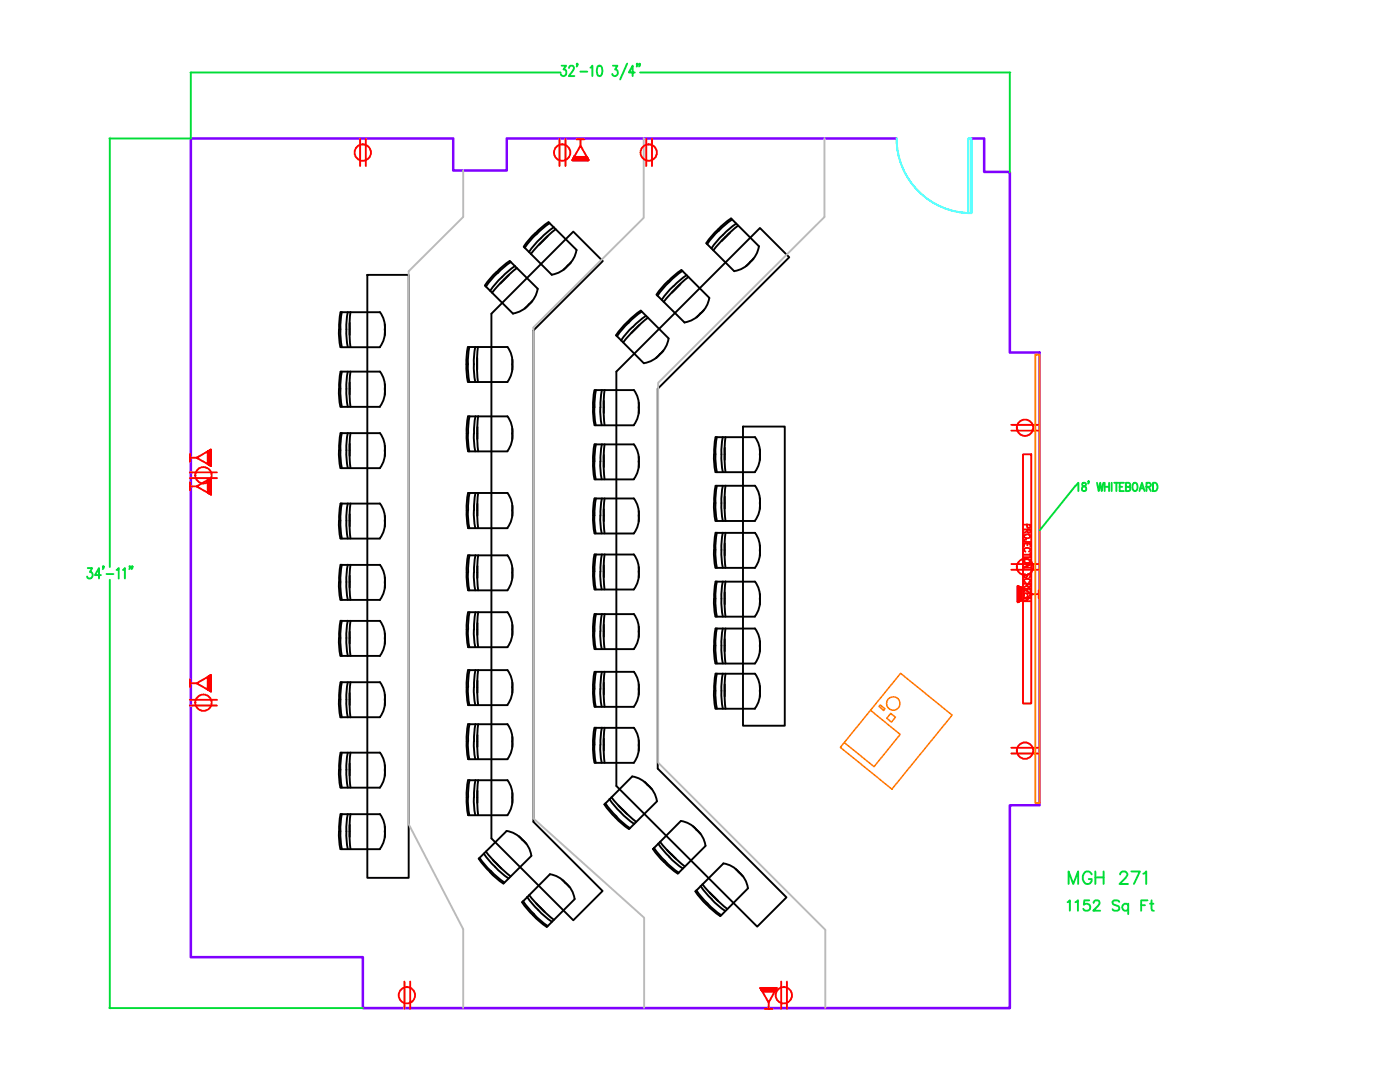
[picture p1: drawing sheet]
<svg xmlns="http://www.w3.org/2000/svg" width="279mm" height="216mm" viewBox="0 0 279 216" stroke-linecap="round" stroke-linejoin="round" font-family="sans-serif">
<!-- layer: _WALLS -->
<path d="M178.9 27.6h-77.8v6.4h-10.6v-6.4h-52.4v163.4h34.3v10.2h129.1v-40.5h6v-90.4h-6v-36h-5.1v-6.7h-2.5" fill="none" stroke="#7f00ff" stroke-width=".51"/>
<!-- layer: CLFUR -->
<g fill="none" stroke="#000" stroke-width=".38">
<path d="M73.3 54.8h8.3v120.4h-8.3zM96.8 57l5.6 5.6M99.3 54.5l-1.3 1.3-1 1.4M100.1 55.3l-1.2 1.3-1.1 1.4M101.5 54.9l-1.6 1.7M101.7 52.1l-1.8 1.4a17 17 0 0 0-3.1 3.5M101.8 52.1l5.5 5.5a4.9 4.9 0 0 1-1.7 3.1M101.9 52.3l-1.3 1-1.3 1.2M102.8 53.1l-1.4 1-1.2 1.2M103.2 53.5l-3 2.7-2 2.2M106.8 46.5l-1.2 1.3-1.1 1.4 5.6 5.6M107 46.7l-1.2 1.3-1.1 1.4"/>
<path d="M107.9 47.6l-1.3 1.3-1 1.4M109.3 47.1l-1.7 1.7M109.5 44.3l-1.4 1.1-1.2 1.1M109.5 44.4l5.6 5.5M109.7 44.5l-1.4 1.1-1.2 1.2M110.5 45.3l-1.3 1.1-1.3 1.2M110.9 45.7l-3 2.7-2 2.3M113.3 53a4.9 4.9 0 0 1-3.2 1.8M114 52.4l-1.5 1.4M114.4 46.2l5.9 5.9-13.8 13.8v98.1l13.8 13.8-5.9 5.8-16.3-16.3v-104.7zM115 49.9a4.9 4.9 0 0 1-1.7 3.1M131 58.8l5.6 5.6"/>
<path d="M133.3 56.1l-1.2 1.3-1.1 1.4M134.8 57.6l-2.4 2.6M135.8 56.7l-1.7 1.7M136 53.9l-1.4 1-1.2 1.2M136 53.9l5.6 5.6M136.2 54.1l-1.8 1.4a18.8 18.8 0 0 0-3.2 3.5M137 54.9l-1.8 1.4a17 17 0 0 0-3.1 3.5M137.4 55.3l-2.6 2.3M141 48.5l5.5 5.6M141.5 59.4a4.9 4.9 0 0 1-1.7 3.1M143.3 45.8l1.2-1.2 1.4-1 5.6 5.6M143.3 45.8l-1.3 1.3-1 1.4"/>
<path d="M143.4 46l-1.2 1.3-1.1 1.4M144.3 46.9l-1.3 1.2-1 1.5M145.7 46.4l-1.7 1.7M146.1 43.8l-1.4 1-1.2 1.2M146.9 44.6l-1.3 1-1.3 1.2M147.3 45l-3 2.7-1.9 2.3M149.7 52.3a4.9 4.9 0 0 1-3.2 1.8M150.4 51.6l-1.5 1.5M151.5 49.1a4.9 4.9 0 0 1-1.8 3.2M151.7 45.5l5.8 5.8-26.2 26.3v75.8l25.7 25.7-5.9 5.8-28.1-28.1v-82.6zM67.7 77.6v1.8l.2 1.8h7.9M67.7 65.7v1.8l.2 1.8"/>
<path d="M67.7 77.6v-1.7l.3-1.7h7.8a6.8 6.8 0 0 1 0 6.9M68 62.3l-.3 1.7v1.7M68 69.3h7.8M68 62.3h7.8M68.2 74.2l-.2 1.7-.1 2.3 .3 3M68.2 62.3l-.2 1.7-.1 2.3 .3 3M69.4 74.2l-.2 1.7-.1 2.3 .3 3M69.4 62.3l-.2 1.7-.1 2.3 .3 3M69.8 65.7l.1 3.6M69.8 64.4v2.4M69.8 76.3v2.4M69.9 74.1l-.1 2.9 .1 4.2"/>
<path d="M69.9 62.2l-.1 3.5M75.8 62.3a6.7 6.7 0 0 1 0 6.9M76.8 64.8v2.1M76.8 76.7v2.1M93.1 72.7v1.7l.3 1.8M93.4 69.2l-.3 1.8v1.7M93.4 72.7v1.7l.3 1.8M93.4 69.2h7.9a4.9 4.9 0 0 1 .9 3.5M93.7 69.2l-.3 1.8v1.7M94.6 72.7v1.7l.3 1.8M94.8 69.2l-.2 1.8v1.7M95.2 71.4v2.4"/>
<path d="M95.4 69.2l-.2 2.9 .2 4.1M102.2 72.7a4.9 4.9 0 0 1-.9 3.5h-7.9M102.3 71.7v2.1M105.5 60.7a4.9 4.9 0 0 1-3.2 1.9M106.2 60.1l-1.4 1.5M118.6 77.8l-.2 1.8v2.3l.2 2.9M118.7 77.8h7.8M118.9 77.8l-.2 1.8v1.7M120.1 77.8l-.2 1.8-.1 1.7M120.5 80v2.4M120.7 77.8l-.2 2.9 .2 4.1M123 66.9l5.5 5.6"/>
<path d="M125.2 64.2l-1.2 1.3-1.1 1.4M125.5 64.4l-1.3 1.3-1.1 1.4M126.3 65.2l-1.3 1.3-1.1 1.4M126.5 77.8a6.7 6.7 0 0 1 0 7M126.7 65.7l-2.3 2.6M127.7 64.8l-1.7 1.7M127.9 62l-1.4 1-1.2 1.2M127.9 62l5.6 5.5M128.1 62.2l-1.4 1-1.3 1.2M128.9 63l-1.4 1.1-1.2 1.2M129.3 63.4l-2.5 2.3M132.4 70l-1.5 1.5"/>
<path d="M133.4 67.6a6.7 6.7 0 0 1-4.9 4.9M139.8 62.5a4.9 4.9 0 0 1-3.2 1.8M140.5 61.9l-1.5 1.5M67.7 89.8v-1.7l.3-1.7h7.8a6.8 6.8 0 0 1 0 7h-7.8l-.3-1.8v-1.8M67.9 89.8l.1 1.8 .2 1.8M68.2 86.4l-.2 1.7-.1 1.7M69.1 89.8l.1 1.8 .2 1.8M69.4 86.4l-.2 1.7-.1 1.7M69.8 88.5v2.5M69.9 86.4l-.1 2.9 .1 4.1M76.8 88.9v2.1M93.1 86.5l.1-1.7 .2-1.8 7.9 .1 .3 .5a4.9 4.9 0 0 1 .6 2.9"/>
<path d="M93.1 86.5l.1 1.8 .2 1.8h7.9M93.4 86.5v1.8l.3 1.8M93.7 98.4l-.2 1.7-.1 1.7M93.7 83l-.2 1.8-.1 1.7M94.6 86.5v1.8l.3 1.8M94.9 98.4l-.3 2.3a17 17 0 0 0 .3 4.7M94.9 83l-.3 1.8v1.7M95.2 86.5l.2 3.5M95.3 85.2v2.4M95.4 98.4l-.2 3.4M95.4 83l-.2 3.5M101.3 98.4a6.7 6.7 0 0 1 0 6.9"/>
<path d="M101.3 98.4h-7.9l-.3 2.8 .1 2.4 .2 1.8h7.9M102.2 86.5a4.9 4.9 0 0 1-.9 3.5M102.3 85.5v2.2M118.4 92.1v1.8l.2 1.7M118.6 92.1v1.8l.3 1.7M118.6 81.3v1.8l.3 1.7M118.6 99.4l-.2 1.7v2.4l.2 2.9M118.6 88.6l-.2 1.7v1.8M118.7 99.5h7.8M118.7 95.7h7.8M118.7 88.7h7.8M118.7 84.9h7.8"/>
<path d="M118.9 99.4l-.2 1.7v1.8M118.9 88.6l-.2 1.7v1.8M119.8 92.1v1.8l.3 1.7M119.8 81.3v1.8l.3 1.7M120.1 99.4l-.2 1.7-.1 1.8M120.1 88.6l-.2 1.7-.1 1.8M120.5 90.8v2.4M120.7 99.5l-.2 2.8 .2 4.1M120.7 88.7l-.2 2.8 .2 4.1M126.5 99.5a6.7 6.7 0 0 1 0 6.9M126.5 88.7a4.9 4.9 0 0 1 1 3.4M127.5 92.1a4.9 4.9 0 0 1-1 3.5"/>
<path d="M127.5 80.3v2.2M127.5 91.1v2.1M142.5 90.6v1.8l.3 1.8M142.8 87.2l-.2 1.7-.1 1.7M142.8 96.9l-.2 1.7-.1 1.8M142.8 87.2h7.9a4.9 4.9 0 0 1 .9 3.5M142.8 94.2h7.9M142.8 96.9h7.9M143.1 87.2l-.3 1.7v2.3l.3 3M143.1 96.9l-.3 1.7v2.4l.3 2.9M144.3 87.2l-.3 1.7v2.3l.3 3M144.3 96.9l-.3 1.7v2.4l.3 2.9"/>
<path d="M144.6 89.4v2.4M144.6 99.1v2.4M144.8 87.2l-.2 2.9 .2 4.1M144.8 96.9l-.2 3.4M148.3 85.1h8.3v59.7h-8.3zM150.7 96.9a6.7 6.7 0 0 1 0 7M151.6 90.6a4.9 4.9 0 0 1-.9 3.6M151.7 89.7v2.1M151.7 99.4v2.1M67.7 103.9v1.8l.2 1.8h7.9M67.9 116.1l.1 1.8 .2 1.8M68 112.7l-.3 1.7v1.7"/>
<path d="M68 100.4l-.3 1.8v1.7M68 112.7h7.8a6.7 6.7 0 0 1 0 7h-7.8l-.3-1.8v-1.8M68 100.5h7.8a6.7 6.7 0 0 1 0 6.9M68.2 112.7l-.2 1.7-.1 1.7M68.2 100.4l-.2 1.8-.1 2.3 .3 3M69.1 116.1l.1 1.8 .2 1.8M69.4 112.7l-.2 1.7-.1 1.7M69.4 100.4l-.2 1.8-.1 2.3 .3 3M69.8 103.9l.1 3.5M69.8 102.6v2.4M69.8 114.9v2.3M69.9 112.7l-.1 2.9 .1 4.1"/>
<path d="M69.9 100.5l-.1 3.4M76.8 102.9v2.2M76.8 115.2v2.1M93.4 114.2v1.8l.3 1.8M93.4 101.8v1.8l.3 1.8M93.4 110.8l-.2 1.7-.1 2.3 .3 3h7.9l.3-.5a7.4 7.4 0 0 0 0-6l-.3-.5h-7.9M93.7 110.8l-.2 1.7-.1 1.7M94.9 110.8l-.3 2.3a17 17 0 0 0 .3 4.7M95.2 114.2l.2 3.6M95.2 101.8l.2 3.6M95.3 100.5v2.4M95.3 113v2.3"/>
<path d="M95.4 110.8l-.2 3.4M102.3 100.9v2.1M102.3 113.3v2.1M118.6 114.1v1.7l.3 1.8M118.6 102.9v1.8l.3 1.7M118.6 110.6l-.2 1.7v2.4l.2 2.9M118.7 117.6h7.8M118.7 110.6h7.8M118.7 106.5h7.8M118.9 110.6l-.2 1.7v1.7M119.8 114.1v1.7l.3 1.8M119.8 102.9v1.8l.3 1.7"/>
<path d="M120.1 110.6l-.2 1.7-.1 1.7M120.5 101.6v2.4M120.5 112.8v2.4M120.7 110.6l-.2 2.9 .2 4.1M126.5 110.6a6.7 6.7 0 0 1 0 7M127.5 102v2M127.5 113.1v2.1M142.5 100.4v1.8l.3 1.7M142.5 119.5v1.8l.3 1.7M142.5 109.7v1.8l.3 1.8M142.8 119.5v1.8l.3 1.7M142.8 116l-.2 1.7-.1 1.8"/>
<path d="M142.8 106.3l-.2 1.7-.1 1.7M142.8 116.1l7.9-.1a4.9 4.9 0 0 1 .9 3.5M142.8 106.3h7.9a6.7 6.7 0 0 1 0 7h-7.9M142.8 104h7.9M143.1 116l-.3 1.7v1.8M143.1 106.3l-.3 1.7v2.3l.3 3M144 119.5v1.8l.3 1.7M144.3 116l-.3 1.7v1.8M144.3 106.3l-.3 1.7v2.3l.3 3M144.6 100.4l.2 3.5M144.6 119.5l.2 3.5M144.6 109.7l.2 3.6"/>
<path d="M144.6 108.4v2.5M144.6 118.2v2.4M144.8 116l-.2 3.4M144.8 106.3l-.2 3.4M151.6 119.5a4.9 4.9 0 0 1-.9 3.5M151.7 108.8v2.1M151.7 118.5v2.1M67.7 139.6v1.8l.2 1.7M67.9 139.6l.1 1.8 .2 1.7M67.9 127.3l.1 1.8 .2 1.8M68 136.1l-.3 1.7v1.8M68 123.9l-.3 1.7v1.7"/>
<path d="M68 136.1h7.8a6.7 6.7 0 0 1 0 7h-7.8M68 123.9h7.8a6.7 6.7 0 0 1 0 7h-7.8l-.3-1.8v-1.8M68.2 136.1l-.2 1.7-.1 1.8M68.2 123.9l-.2 1.7-.1 1.7M69.1 139.6l.1 1.8 .2 1.7M69.1 127.3l.1 1.8 .2 1.8M69.4 136.1l-.2 1.7-.1 1.8M69.4 123.9l-.2 1.7-.1 1.7M69.8 139.6l.1 3.5M69.8 126.1v2.3M69.8 138.3v2.4M69.9 136.1l-.1 3.4"/>
<path d="M69.9 123.9l-.1 2.8 .1 4.2M76.8 126.4v2.1M76.8 138.6v2.1M93.4 137.1v1.8l.3 1.8M93.4 125.6v1.8l.3 1.7M93.4 133.7l-.2 1.7-.1 2.3 .3 3h7.9M93.4 133.7h7.9a4.9 4.9 0 0 1 .9 3.4M93.4 122.2l7.9-.1a5.5 5.5 0 0 1 1 4.1 5.2 5.2 0 0 1-1 2.9h-7.9l-.3-2.9 .1-2.3 .2-1.7M93.7 133.7l-.2 1.7-.1 1.7M93.7 122.2l-.2 1.7-.1 1.7M94.9 133.7l-.3 2.3a17 17 0 0 0 .3 4.7M94.9 122.2l-.3 2.2a16.8 16.8 0 0 0 .3 4.7"/>
<path d="M95.2 137.1l.2 3.6M95.3 124.3v2.4M95.3 135.8v2.4M95.4 133.7l-.2 3.4M95.4 122.1l-.2 2.9 .2 4.1M102.2 137.1a4.9 4.9 0 0 1-.9 3.5M102.3 124.7v2.1M102.3 136.2v2.1M118.4 137.5v1.8l.2 1.7M118.6 137.5v1.8l.3 1.7M118.6 125.9v1.8l.3 1.8M118.6 134.1l-.2 1.7v1.7"/>
<path d="M118.6 122.5l-.2 1.7v2.3l.2 3M118.7 134.1h7.8M118.7 129.5h7.8M118.7 122.5h7.8M118.9 134.1l-.2 1.7v1.7M118.9 122.5l-.2 1.7v1.7M119.8 137.5v1.8l.3 1.7M119.8 125.9v1.8l.3 1.8M120.1 134.1l-.2 1.7-.1 1.7M120.1 122.5l-.2 1.7-.1 1.7M120.5 125.9l.2 3.6M120.5 124.7v2.4"/>
<path d="M120.5 136.2v2.4M120.7 134l-.2 2.9 .2 4.1M120.7 122.5l-.2 3.5M126.5 134a4.9 4.9 0 0 1 1 3.5M126.5 122.5a6.7 6.7 0 0 1 0 7M127.5 137.5a4.9 4.9 0 0 1-1 3.5M127.5 125v2.1M127.5 136.6v2M142.5 137.8v1.8l.3 1.8M142.5 128.8v1.8l.3 1.8M142.8 134.4l-.2 1.7-.1 1.7M142.8 125.4l-.2 1.7-.1 1.7"/>
<path d="M142.8 123h7.9M142.8 134.4h7.9M142.8 132.4h7.9M142.8 125.4h7.9M143.1 134.4l-.3 1.7v2.3l.3 3M143.1 125.4l-.3 1.7v2.3l.3 3M144.3 134.4l-.3 1.7v2.3l.3 3M144.3 125.4l-.3 1.7v2.3l.3 3M144.6 127.5v2.4M144.6 136.6v2.4M144.8 134.4l-.2 2.9 .2 4.1M144.8 125.4l-.2 2.9 .2 4.1"/>
<path d="M150.7 134.4a4.9 4.9 0 0 1 .9 3.5M150.7 125.4a4.9 4.9 0 0 1 .9 3.4M151.6 137.8a4.9 4.9 0 0 1-.9 3.6M151.6 128.8a4.9 4.9 0 0 1-.9 3.6M151.7 127.9v2.1M151.7 136.9v2.1M67.7 153.6v1.8l.3 1.8h7.8a6.8 6.8 0 0 0 0-7h-7.8l-.3 1.7v1.7M67.9 153.6l.1 1.8 .2 1.7M68.2 150.2l-.2 1.7-.1 1.7M69.1 153.6l.1 1.8 .2 1.7M69.4 150.2l-.2 1.7-.1 1.7M69.8 153.6l.1 3.5"/>
<path d="M69.8 152.3v2.5M69.9 150.2l-.1 3.4M76.8 152.7v2.1M93.4 159.1v1.8l.3 1.8M93.4 147.9v1.8l.3 1.8M93.4 155.6l7.9 .1a5.5 5.5 0 0 1 1 4 5.2 5.2 0 0 1-1 3h-7.9l-.3-3 .1-2.3zM93.4 144.5h7.9a5.5 5.5 0 0 1 1 4.1 5.2 5.2 0 0 1-1 2.9h-7.9l-.3-3 .1-2.3zM93.7 155.6l-.2 1.8-.1 1.7M93.7 144.5l-.2 1.7-.1 1.7M94.9 155.6l-.3 2.3a17 17 0 0 0 .3 4.8M94.9 144.5l-.3 2.3a17 17 0 0 0 .3 4.7M95.3 146.7v2.3"/>
<path d="M95.3 157.8v2.4M95.4 155.7l-.2 2.8 .2 4.2M95.4 144.5l-.2 2.9 .2 4.1M102.3 147v2.1M102.3 158.2v2.1M118.6 148.6v1.8l.3 1.8M118.6 145.2l-.2 1.7v2.3l.2 3M118.7 152.2h7.8M118.7 145.2h7.8M118.7 141h7.8M118.9 145.2l-.2 1.7v1.7M119.8 148.6v1.8l.3 1.8"/>
<path d="M120.1 145.2l-.2 1.7-.1 1.7M120.5 147.4v2.4M120.7 145.2l-.2 2.9 .2 4.1M121.6 159.4l1.1 1.4 1.1 1.3M122 159.1l2.3 2.5M126.1 154.9a5.7 5.7 0 0 1 3.6 2.2 4.9 4.9 0 0 1 1.4 2.7M126.2 154.9l-5.6 5.6M126.5 145.2a4.9 4.9 0 0 1 1 3.4M127.5 148.7a4.9 4.9 0 0 1-1 3.5M127.5 147.7v2.1M128.6 156l1.5 1.5M131.1 159.9l-5.6 5.5-1.4-1.1-1.3-1.2"/>
<path d="M142.8 141.4h7.9M67.7 165.9v1.8l.2 1.7h7.9M67.9 165.9l.1 1.8 .2 1.7M68 162.4l-.3 1.7v1.8M68 162.5l7.8-.1a4.9 4.9 0 0 1 1 3.5M68.2 162.4l-.2 1.7-.1 1.8M69.1 165.9l.1 1.8 .2 1.7M69.4 162.4l-.2 1.7-.1 1.8M69.8 165.9l.1 3.5M69.8 164.6v2.4M69.9 162.4l-.1 3.5M76.8 165.8a4.9 4.9 0 0 1-1 3.6"/>
<path d="M76.8 164.9v2.1M95.7 171.2l1.8 2.2 1.7 1.6 1.5 1.1M96.6 170.3l1 1.4 1.2 1.2M97 169.9l2.7 3 2.2 2M97.7 174l1.3 1.2 1.5 1.1M98.4 171.6l1.7 1.7M98.8 173l1.3 1.2 1.4 1.1M101.1 165.8a4.9 4.9 0 0 1 3.1 1.7M101.1 165.8l-5.6 5.5 1.1 1.4 1.2 1.3M103.6 166.9l1.5 1.4M104.2 167.5a4.9 4.9 0 0 1 1.8 3.2M104.4 179.8l1 1.4 1.2 1.2"/>
<path d="M105.2 179l1 1.3 1.2 1.3M105.6 178.6l2.3 2.6M106.1 170.8l-5.6 5.5M109.7 174.4a5.7 5.7 0 0 1 3.6 2.2 4.9 4.9 0 0 1 1.4 2.8M109.8 174.4l-5.6 5.6M112.2 175.5l1.5 1.5M114.7 179.4l-5.6 5.6M120.6 160.5l1 1.4 1.2 1.2M120.8 160.3l1 1.4 1.2 1.2M123 162.9l1.3 1.3 1.4 1.1M123.4 160.7l1.7 1.7M123.9 162.1l1.2 1.2 1.5 1.1"/>
<path d="M124.3 161.6l2.7 2.4M130.3 169.4l1 1.4 1.2 1.2M130.5 169.2l1 1.4 1.2 1.2M131.4 168.3l1 1.4 1.2 1.3M131.7 168l2.3 2.5M132.8 171.8l1.2 1.3 1.5 1M133.1 169.6l1.8 1.7M133.6 171l1.2 1.2 1.5 1.1M134 170.5l2.7 2.4M138.3 164.9l1.5 1.5M138.8 177.9l1.8 2.2 1.7 1.6 1.4 1.1M139 165.5a4.9 4.9 0 0 1 1.8 3.2"/>
<path d="M139 177.6l1 1.4 1.2 1.3M139 165.6a4.9 4.9 0 0 0-3.1-1.8l-5.6 5.6M139.8 176.8l1.1 1.4 1.2 1.2M140.2 176.4l1.9 2.2 3.1 2.8M140.8 168.8l-5.5 5.5-1.5-1.1-1.3-1.2M141.6 178.1l1.7 1.7M142 179.4l1.3 1.3 1.4 1.1M144.3 172.3a4.9 4.9 0 0 1 3.2 1.7M144.4 172.3l-5.6 5.6M146.8 173.4l1.5 1.5M147.4 174a4.9 4.9 0 0 1 1.9 3.2M149.3 177.2l-5.6 5.6"/>
<path d="M104.2 180l1 1.4 1.2 1.2M106.4 182.6l1.3 1.3 1.4 1M106.6 182.4l1.3 1.3 1.4 1.1M107 180.2l1.7 1.7M107.4 181.6l1.3 1.2 1.5 1.1M107.9 181.2l2.6 2.3M141.2 180.3l1.3 1.2 1.4 1.1"/>
</g>
<!-- layer: STAIRS -->
<path d="M92.4 34v9.3l-10.8 10.8v110.4l10.8 20.9v15.7M128.5 27.5v16l-22 21.8v98l22.1 19.8v18M164.5 27.5v15.8l-33.2 33.1v75.8l33.4 33.3v15.6" fill="none" stroke="#bababa" stroke-width=".38"/>
<!-- layer: _DOOR_WIND -->
<path d="M178.9 27.6a14.9 14.9 0 0 0 15 14.9M193.2 42.5v-14.9h.7v14.9" fill="none" stroke="#0ff" stroke-width=".38"/>
<!-- layer: _MISC_FIXED -->
<g fill="none" stroke="#ff7f00" stroke-width=".3">
<path d="M179.7 134.4l10.3 8.3-12 14.8-10.3-8.4zM173.7 141.7l5.9 4.8-5.2 6.5-5.9-4.8M175.7 140.7l.9 .7-.3 .4-.9-.8zM177.7 142.4l1 .7-.8 1-.9-.8z"/>
<circle cx="178.3" cy="140.4" r="1.34"/>
</g>
<!-- layer: ELECT -->
<g fill="none" stroke="#f00" stroke-width=".38">
<path d="M111.7 27.7v5.4M112.8 27.7v5.4M114.5 31.5l.2-.2-.3 .3M114.5 32l.7-.7-.7 .7M114.6 31.3l-.1 .1M114.8 31.3l-.5 .4M114.8 31.3l-.5 .5M114.9 31.3l-.7 .7M115 31.3l-.8 .7M115 31.3l-.7 .7M115 32l.7-.7-.6 .7M115.1 31.3l-.7 .7"/>
<path d="M115.1 31.3l-.6 .7M115.2 31.3l-.6 .7 .7-.7M115.3 32l.7-.7-.7 .7M115.3 31.3l-.7 .7M115.4 31.3l-.7 .7M115.4 31.3l-.6 .7M115.5 31.3l-.7 .7M115.6 31.3l-.7 .7M115.6 31.3l-.6 .7M115.7 31.3l-.7 .7M115.8 31.3l-.7 .7 .7-.7M115.9 27.8v1.3"/>
<path d="M115.9 31.3l-.7 .7M116 31.3l-.6 .7 .7-.7M116.1 31.3l-.7 .7"/>
<circle cx="112.2" cy="30.4" r="1.63"/>
</g>
<circle cx="114.6" cy="31.3" r=".19" fill="#f00"/>
<g fill="none" stroke="#f00" stroke-width=".38">
<path d="M71.9 27.7v5.4M73 27.7v5.4M114.6 31.3h2.5l-1.2-2.2-1.7 2.9h3.3M115 27.8h1.6M115.9 32l.6-.7-.6 .7M116.2 31.3l-.7 .7M116.3 31.3l-.7 .7M116.4 31.3l-.7 .7 .7-.7M116.4 32l.7-.7-.7 .7M116.5 31.3l-.7 .7M116.6 31.3l-.7 .7 .7-.7M116.6 32l.6-.6-.5 .6"/>
<path d="M116.7 31.3l-.7 .7 .7-.7M116.8 31.3l-.7 .7M116.9 31.3l-.8 .7M116.9 31.3l-.7 .7M117 31.3l-.7 .7M117 31.3l-.6 .7M117.1 32l.2-.3-.2 .3M117.1 31.3l-.6 .7 .6-.6M117.1 31.3l.3 .7M117.1 31.4l-.6 .6 .7-.6M117.2 31.5l-.5 .5M117.2 32l.2-.2-.2 .2"/>
<path d="M117.2 31.5l-.4 .5M117.2 31.6l-.3 .4M117.3 31.7l-.3 .3M117.3 31.6l-.4 .4M117.4 31.8l-.2 .2M117.4 31.9l-.1 .1 .1-.1M117.5 31.9l-.2 .1M129 27.7v5.4M130.1 27.7v5.4M37.9 91.3h1.3M41.5 91.1l.6 .7-.6-.7M41.5 91.3l.6 .7-.6-.6"/>
<path d="M41.5 91.6l.6 .8M41.5 91.9l.6 .7-.6-.7M41.5 92.2l.6 .7M41.5 91l.6 .7M41.5 91.2l.6 .7M41.5 91.3l.6 .7M41.5 91.5l.6 .7M41.5 91.6l.6 .7M41.5 91.7l.6 .7M41.5 91.8l.6 .7M41.5 92l.6 .7M41.5 92.1l.6 .7-.6-.7"/>
<path d="M41.5 92.3l.6 .7M41.5 92.4l.6 .5M41.5 92.4l.4 .5M41.5 92.5l.3 .3M41.5 92.6l.1 .1M41.6 92.7l-.1-.2 .2 .3M42.1 91.8l-.6-.6 .6 .6M42.1 92.1l-.6-.7 .6 .7M42.1 92.6l-.6-.6 .6 .7"/>
<circle cx="72.4" cy="30.4" r="1.63"/>
<circle cx="129.5" cy="30.4" r="1.63"/>
</g>
<circle cx="41.5" cy="92.6" r=".19" fill="#f00"/>
<g fill="none" stroke="#f00" stroke-width=".38">
<path d="M37.9 95.4h5.4M37.9 94.3h5.4M37.9 90.6v1.5M37.9 97.1h1.3M41.5 90.8l.6 .8M41.5 90.5l.6 .7-.6-.6M41.5 90.3l.6 .7M41.5 90.1l.6-.4v3.3l-2.9-1.7 2.3-1.2v2.5M41.5 96.8l.6 .6-.6-.6M41.5 96.9l.6 .6M41.5 97.1l.6 .7M41.5 97.3l.6 .7"/>
<path d="M41.5 97.6l.6 .6M41.5 91l.6 .7M41.5 90.9l.6 .7M41.5 90.7l.6 .8M41.5 90.7l.6 .7M41.5 90.5l.6 .7M41.5 90.4l.6 .7M41.5 90.4l.6 .6M41.5 90.2l.6 .7M41.5 90.1l.6 .7M41.5 96.9l.6 .7M41.5 97l.6 .7"/>
<path d="M41.5 97.1l.6 .7-.6-.6M41.5 97.2l.6 .7M41.5 97.4l.6 .7M41.5 97.4l.6 .8M41.5 97.7l.6 .7M41.5 97.7l.6 .8M41.5 97.9l.6 .8-.6-.7M41.5 98.1l.6 .6M41.5 98.1l.5 .5M41.5 98.2l.1 .2M41.5 98.3l.1 .1M41.5 90l.6 .7-.6-.6"/>
<path d="M41.7 89.9l.4 .5-.4-.4M41.7 98.5l-.2-.3 .3 .3M41.8 89.9l.3 .3-.2-.3M41.8 89.9l.3 .3M41.9 89.9l.2 .2M41.9 89.8l.2 .3M42 89.8l.1 .1M42 89.8l.1 .1-.1-.1M42.1 89.7v.1M42.1 91.3l-.6-.7 .6 .7M42.1 90.7l-.6-.6 .6 .6M42.1 90.5l-.5-.5 .5 .6"/>
<path d="M42.1 90.2l-.4-.3 .4 .5M42.1 90l-.2-.2 .2 .2M42.1 98.3l-.6-.7 .6 .7M42.1 98.5l-.6-.6 .6 .7"/>
<circle cx="40.6" cy="94.8" r="1.63"/>
</g>
<circle cx="41.5" cy="98.3" r=".19" fill="#f00"/>
<g fill="none" stroke="#f00" stroke-width=".38">
<path d="M37.9 96.3v1.6M41.5 96.5l.6 .7M41.5 96.3l.6 .6M41.5 96.2l.6 .7-.6-.6M41.5 96l.6 .7M41.5 95.8l.6-.4v3.3l-2.9-1.6 2.3-1.3v2.5M41.5 96.7l.6 .7M41.5 96.6l.6 .8M41.5 96.6l.6 .7M41.5 96.4l.6 .7M41.5 96.1l.6 .7M41.5 96l.6 .8-.6-.7"/>
<path d="M41.5 95.8l.6 .7M41.5 95.7l.6 .7-.6-.6M41.6 95.7l.5 .3M41.8 95.6l.3 .3M41.9 95.6l.2 .2-.2-.2M41.9 95.5l.2 .3M42 95.5l.1 .2M42 95.4h.1M42.1 96.4l-.6-.6 .6 .7M42.1 96.3l-.5-.6 .5 .6M42.1 96.2l-.5-.5 .5 .6M42.1 96l-.3-.4 .3 .4"/>
<path d="M42.1 95.7l-.2-.2 .2 .2M42.1 95.4v.1M42.1 96.5l-.6-.6 .6 .7M37.9 139.6h5.4M37.9 136.3h1.3M41.5 136.2l.6 .7-.6-.6M41.5 136.5l.6 .7-.6-.6M41.5 136.8l.6 .6-.6-.6M41.5 137l.6 .7-.6-.6M41.5 136l.6 .7M41.5 136l.6 .8M41.5 136.1l.6 .7"/>
<path d="M41.5 136.3l.6 .8M41.5 136.4l.6 .7M41.5 136.5l.6 .6M41.5 136.6l.6 .8M41.5 136.7l.6 .7M41.5 136.9l.6 .7M41.5 137.1l.6 .8M41.5 137.4l.4 .4M41.5 137.4l.3 .4M41.5 137.5l.1 .2M42 137.9l-.5-.5 .6 .6M42.1 136.9l-.6-.6 .6 .7"/>
<path d="M42.1 137.5l-.6-.7 .6 .7M42.1 137.7l-.6-.6 .6 .7M42.1 137.6l-.6-.7 .6 .8M42.1 137.9l-.6-.7 .6 .8M37.9 140.8h5.4"/>
<circle cx="40.6" cy="140.2" r="1.63"/>
</g>
<circle cx="41.5" cy="137.6" r=".19" fill="#f00"/>
<g fill="none" stroke="#f00" stroke-width=".38">
<path d="M201.8 85.9h5.4M201.8 84.8h5.4M201.8 113.7h5.4M201.8 112.6h5.4M203.1 118.1l.7 .6M203.1 118l.7 .7-.7-.6M203.1 117.8l.7 .6-.7-.6M203.1 117.5l.7 .7-.7-.6M203.1 117.2l.7 .7-.7-.7M203.1 117l.7 .7M203.1 118.2l.7 .7M203.1 118l.7 .6"/>
<path d="M203.1 117.9l.7 .7M203.1 117.7l.7 .7M203.1 117.6l.7 .7M203.1 117.5l.7 .6M203.1 117.4l.7 .7M203.1 117.3l.7 .8M203.1 117.1l.7 .7M203.1 117l.7 .8M203.1 116.9l.7 .7M203.2 117l.6 .5M203.4 117l.4 .5M203.4 117.1l.4 .3"/>
<path d="M203.6 117.2l.2 .1-.1-.1M203.8 118.5l-.7-.7 .7 .7M203.8 117.9l-.7-.6 .7 .7M206 118.6h1.3M37.9 135.5v1.6M41.5 136l.6 .6-.6-.6M41.5 135.7l.6 .6-.6-.6M41.5 135.4l.6 .7-.6-.6M41.5 135.2l.6 .7M41.5 135.1l.6-.4v3.3l-2.9-1.7 2.3-1.2v2.5M41.5 135.9l.6 .7M41.5 135.8l.6 .8"/>
<path d="M41.5 135.8l.6 .7M41.5 135.6l.6 .7M41.5 135.5l.6 .8M41.5 135.3l.6 .7M41.5 135.2l.6 .8M41.5 135.1l.6 .7M41.6 134.9l.5 .6M41.7 134.9l.4 .3M41.7 134.9l.4 .4M41.9 134.9l.2 .2M41.9 134.8l.2 .2-.2-.2M42.1 134.7v.1"/>
<path d="M42.1 136.4l-.6-.7 .6 .7M42.1 136.1l-.6-.6 .6 .7M42.1 135.7l-.6-.6 .6 .6M42.1 135.6l-.6-.6 .6 .7M42.1 135.5l-.5-.5 .5 .6M42.1 135.4l-.4-.5 .4 .5M42.1 135.2l-.3-.3 .3 .3M42.1 135l-.2-.2 .2 .3M42.1 134.9l-.1-.1 .1 .1M42.1 134.8l-.1-.1 .1 .2M201.8 150.4h5.4M201.8 149.2h5.4"/>
<path d="M80.7 195.9v5.4M81.9 195.9v5.4M151.8 197.1h.1M151.9 197.5l.4-.4-.4 .4M151.9 197.1l-.1 .2M152 197.6l.5-.5-.5 .5M152 197.1l-.2 .2 .2-.2M152.1 197.8l.7-.7-.7 .7-.3-.7h3.2l-1.6 3-1.3-2.3h2.6M152.1 197.1l-.2 .3 .2-.3M152.2 197.1l-.3 .3M152.4 197.1l-.4 .4M152.4 197.1l-.4 .5 .5-.5"/>
<path d="M152.6 197.1l-.6 .6M152.7 197.1l-.6 .7M152.8 197.1l-.6 .7 .7-.7M152.9 197.1l-.7 .7M153 197.1l-.7 .7M153.1 197.1l-.7 .7M153.1 197.1l-.6 .7M153.2 197.1l-.7 .7M153.3 197.1l-.6 .7M153.4 197.1l-.6 .7M153.4 197.8l.7-.7-.6 .7M153.5 197.1l-.7 .7"/>
<path d="M153.6 197.1l-.7 .7M153.7 197.1l-.8 .7M153.7 197.1l-.7 .7M153.8 197.1l-.7 .7M153.8 197.1l-.6 .7 .7-.7M154 197.8l.7-.7-.7 .7M154 197.1l-.7 .7M154.1 197.1l-.7 .7M154.2 197.1l-.7 .7 .7-.7M154.3 197.1l-.7 .7M154.3 197.1l-.6 .7M154.4 197.1l-.7 .7 .8-.7"/>
<path d="M154.5 197.1l-.7 .7M154.5 197.1l-.6 .7M154.6 197.1l-.7 .7M154.7 197.1l-.6 .7 .7-.7M154.8 197.6l-.2 .2 .1-.1M154.8 197.6l-.3 .2M154.8 197.1l-.7 .7M154.8 197.5l-.3 .3M154.9 197.1l-.7 .7M154.9 197.3l-.5 .5M155 197.2l-.6 .6M155 197.1l-.7 .7"/>
<path d="M155.9 195.9v5.4M157 195.9v5.4M152.6 201.3h1.6M153.4 200.1v1.2"/>
<circle cx="204.6" cy="85.4" r="1.63"/>
<circle cx="204.6" cy="113.1" r="1.63"/>
<circle cx="204.6" cy="149.8" r="1.63"/>
<circle cx="81.2" cy="198.6" r="1.63"/>
<circle cx="156.4" cy="198.6" r="1.63"/>
</g>
<circle cx="203.8" cy="117.3" r=".19" fill="#f00"/>
<g fill="none" stroke="#f00" stroke-width=".38">
<path d="M203.1 118.3l.7 .7M203.1 118.6l.7 .6-.7-.6M203.1 118.7l.7 .6M203.1 118.9l.7 .7M203.1 119.1l.7 .7-.7-.6 .7 .6-.7 .3M203.1 119.3l.6 .6-.6-.5M203.1 119.4l.5 .5M203.1 119.7l.3 .3M203.1 119.8l.3 .2-.3-.2M203.1 120l.2 .1M203.1 118.4l.7 .7M203.1 118.7l.7 .8"/>
<path d="M203.1 118.8l.7 .7M203.1 118.9l.7 .8M203.1 119l.7 .7M203.1 119.2l.6 .6M203.1 119.2l.6 .7M203.1 119.5l.5 .5M203.1 119.5l.4 .5M203.1 119.6l.4 .4M203.8 117.3v2.5l2.2-1.2-2.9-1.7v3.3M203.8 118.9l-.7-.7 .7 .7M203.8 119.2l-.7-.7 .7 .7M207.3 117.8v1.5"/>
<path d="M203.1 120l.1 .1M203.1 120.1l.1 .1M203.2 120.1l-.1-.1 .1 .1"/>
</g>
<!-- layer: _AV_ELEC -->
<g fill="none" stroke="#f00" stroke-width=".38">
<path d="M204.2 90.7h1.6v49.7h-1.6zM204.4 104.7h1.2l-.1 .6-.5-.1v-.5M204.4 105.6h1.2l-.1 .7h-.4l-.1-.7M204.4 106.9a.7 .7 0 0 1 .7-.3 .7 .7 0 0 1 .5 .5 .73 .73 0 0 1-1.2-.2zM204.4 109v-.6h1.2v.6M204.4 111.8a.74 .74 0 0 1 1.2 .2 .7 .7 0 0 1-.7 .4 .7 .7 0 0 1-.5-.6zM204.4 112.6h1.2l-1.2 .7h1.2M204.4 116.5h1.2l-.1 .6h-.4l-.1-.6M204.4 118.1v-.6h1.2v.6M204.4 119v-.6h1.2v.6M204.4 119.3h1.2l-1.2 .7h1.2M204.4 110.7h1.2"/>
<path d="M204.4 111.2h1.2M204.5 114.5a.36 .36 0 0 0-.1 .6 .36 .36 0 0 0 .5 0l.2-.5 .3-.1a.37 .37 0 0 1 .3 .4 .37 .37 0 0 1-.3 .3M204.7 110.1a.37 .37 0 0 1-.3-.5 .37 .37 0 0 1 .4-.3l.5 .1 .3 .2v.3l-.3 .2M204.7 116.2a.35 .35 0 0 1-.3-.4 .35 .35 0 0 1 .4-.3l.5 .1 .3 .2v.2l-.3 .2M204.8 107.7h-.3l-.1 .3 .3 .1h.9M205 106l-.6 .3M205 108.4v.4M205 117.5v.3M205 118.4v.4M205 116.8l-.6 .4M205.6 110.3v.7"/>
</g>
<!-- layer: _MISC_FIXED -->
<path d="M206.6 70.8h.9v89.4h-.9z" fill="none" stroke="#ff7f00" stroke-width=".38"/>
<!-- layer: _DIMS -->
<g fill="none" stroke="#00dd37" stroke-width=".38">
<path d="M38.1 14.4v13.2M38.2 14.5h73.7M112.1 13.1h.9l-.5 .8a.63 .63 0 0 1 .5 .9 .63 .63 0 0 1-1.1 0M113.6 13.6l.1-.3 .2-.2 .6 .2a.71 .71 0 0 1-.2 .9l-.8 1h1.1M115.3 12.8h-.2l.1-.1 .1 .1-.2 .5M115.8 14.3h1.4M117.8 13.5l.4-.4v2.1M119.3 13.2l.4-.1a1.37 1.37 0 0 1 0 2.1h-.1a1.3 1.3 0 0 1-.4-1.7zM122.3 13.1h.9l-.4 .8a.64 .64 0 0 1 .5 .9 .64 .64 0 0 1-1.1 .2v-.2M125.2 12.7l-1.4 3.2M126.7 14.5h-1.2l.8-1.4v2.1M127.2 12.8h-.1l.1-.1v.1l-.1 .5"/>
<path d="M127.7 12.8h-.2l.1-.1 .1 .1-.2 .5M127.7 14.5h73.8M201.5 14.4v19.9M21.8 27.6h16.3M21.9 27.7v85.4M214.9 96.8h-.2l-7.2 9M214.9 96.6l.3-.3v1.7M216.1 96.4v.5a.63 .63 0 0 1 .6 .3 .63 .63 0 0 1-.1 .7 .51 .51 0 0 1-.7-.4 .51 .51 0 0 1 .6-.5l.2-.5a.44 .44 0 0 0-.6-.1zM217.3 96.1h-.1h.1l-.1 .4M218.9 96.3l.4 1.7 .3-1.7 .3 1.7 .3-1.7M220.5 96.3v1.7M220.5 97.1h.8"/>
<path d="M221.3 96.3v1.7M221.9 96.3v1.7M222.4 96.3h.8M222.8 96.3v1.7M223.5 97.1h.5M224.3 96.3h-.8v1.7h.8M224.7 97.1h.8l.1-.3-.1-.4-.8-.1v1.7l.8-.1 .1-.5-.1-.2-.3-.1M226.1 96.5l.3-.2a.85 .85 0 0 1 .6 .9 .85 .85 0 0 1-.6 .8l-.4-.6zM227.4 98l.5-1.7 .5 1.7M227.6 97.4h.6M228.8 97.1h.8l.1-.3-.1-.4-.8-.1v1.7M229.2 97.1l.5 .9"/>
<path d="M230.1 96.3a.88 .88 0 0 1 .9 .6 .88 .88 0 0 1-.3 1l-.6 .1zM17.5 113.4h.9l-.5 .8a.62 .62 0 0 1 .5 .8 .62 .62 0 0 1-1 .2v-.2M20.1 114.8h-1.1l.8-1.4v2M20.7 113.1h-.2h.2l-.2 .5M21.2 114.5h1.4M21.9 115.7v85.4M23.3 113.7l.4-.3v2M24.5 113.7l.4-.3v2M26 113.1h-.2h.2l-.2 .5M26.4 113.1h-.1h.1l-.1 .5M213.3 176.4v-2.5l.9 2.5 1-2.5v2.5M217.4 179.6h-1l-.1 .9a.74 .74 0 0 1 1.1 .1 .74 .74 0 0 1-.2 1.1 .74 .74 0 0 1-1-.4"/>
<path d="M217.9 174.5a.91 .91 0 0 0-1.1-.6 .91 .91 0 0 0-.7 .9 1.12 1.12 0 0 0 .3 1.2 1.12 1.12 0 0 0 1.1 .3l.4-.5v-.4h-.6M218.6 173.9v2.5M218.6 175.1h1.6M220.2 173.9v2.5M223.4 179.9a.75 .75 0 0 0-.8-.3 .75 .75 0 0 0-.6 .6l.2 .3 1 .3a.54 .54 0 0 1 0 .8 .95 .95 0 0 1-1.2-.2M223.5 174.5l.2-.4 .3-.2 .7 .1a.52 .52 0 0 1 .2 .8l-1.5 1.6h1.7M225.8 173.9h1.7l-1.2 2.5M228.2 174.4l.6-.5v2.5M229 179.6h-1.3v2.1M229.8 179.6v1.7l.1 .3 .4 .1M213 180l.5-.4v2.1M214.6 180l.5-.4v2.1"/>
<path d="M218.3 180.2l.2-.5 .2-.1h.4l.3 .3a.67 .67 0 0 1-.3 .8l-.9 1h1.4M225.2 180.6a.66 .66 0 0 0-1-.1 .66 .66 0 0 0 0 1 .66 .66 0 0 0 1-.1M225.2 180.3v2.1M227.7 180.6h.8M229.5 180.3h.7M21.8 201.2h50.6"/>
</g>
</svg>
